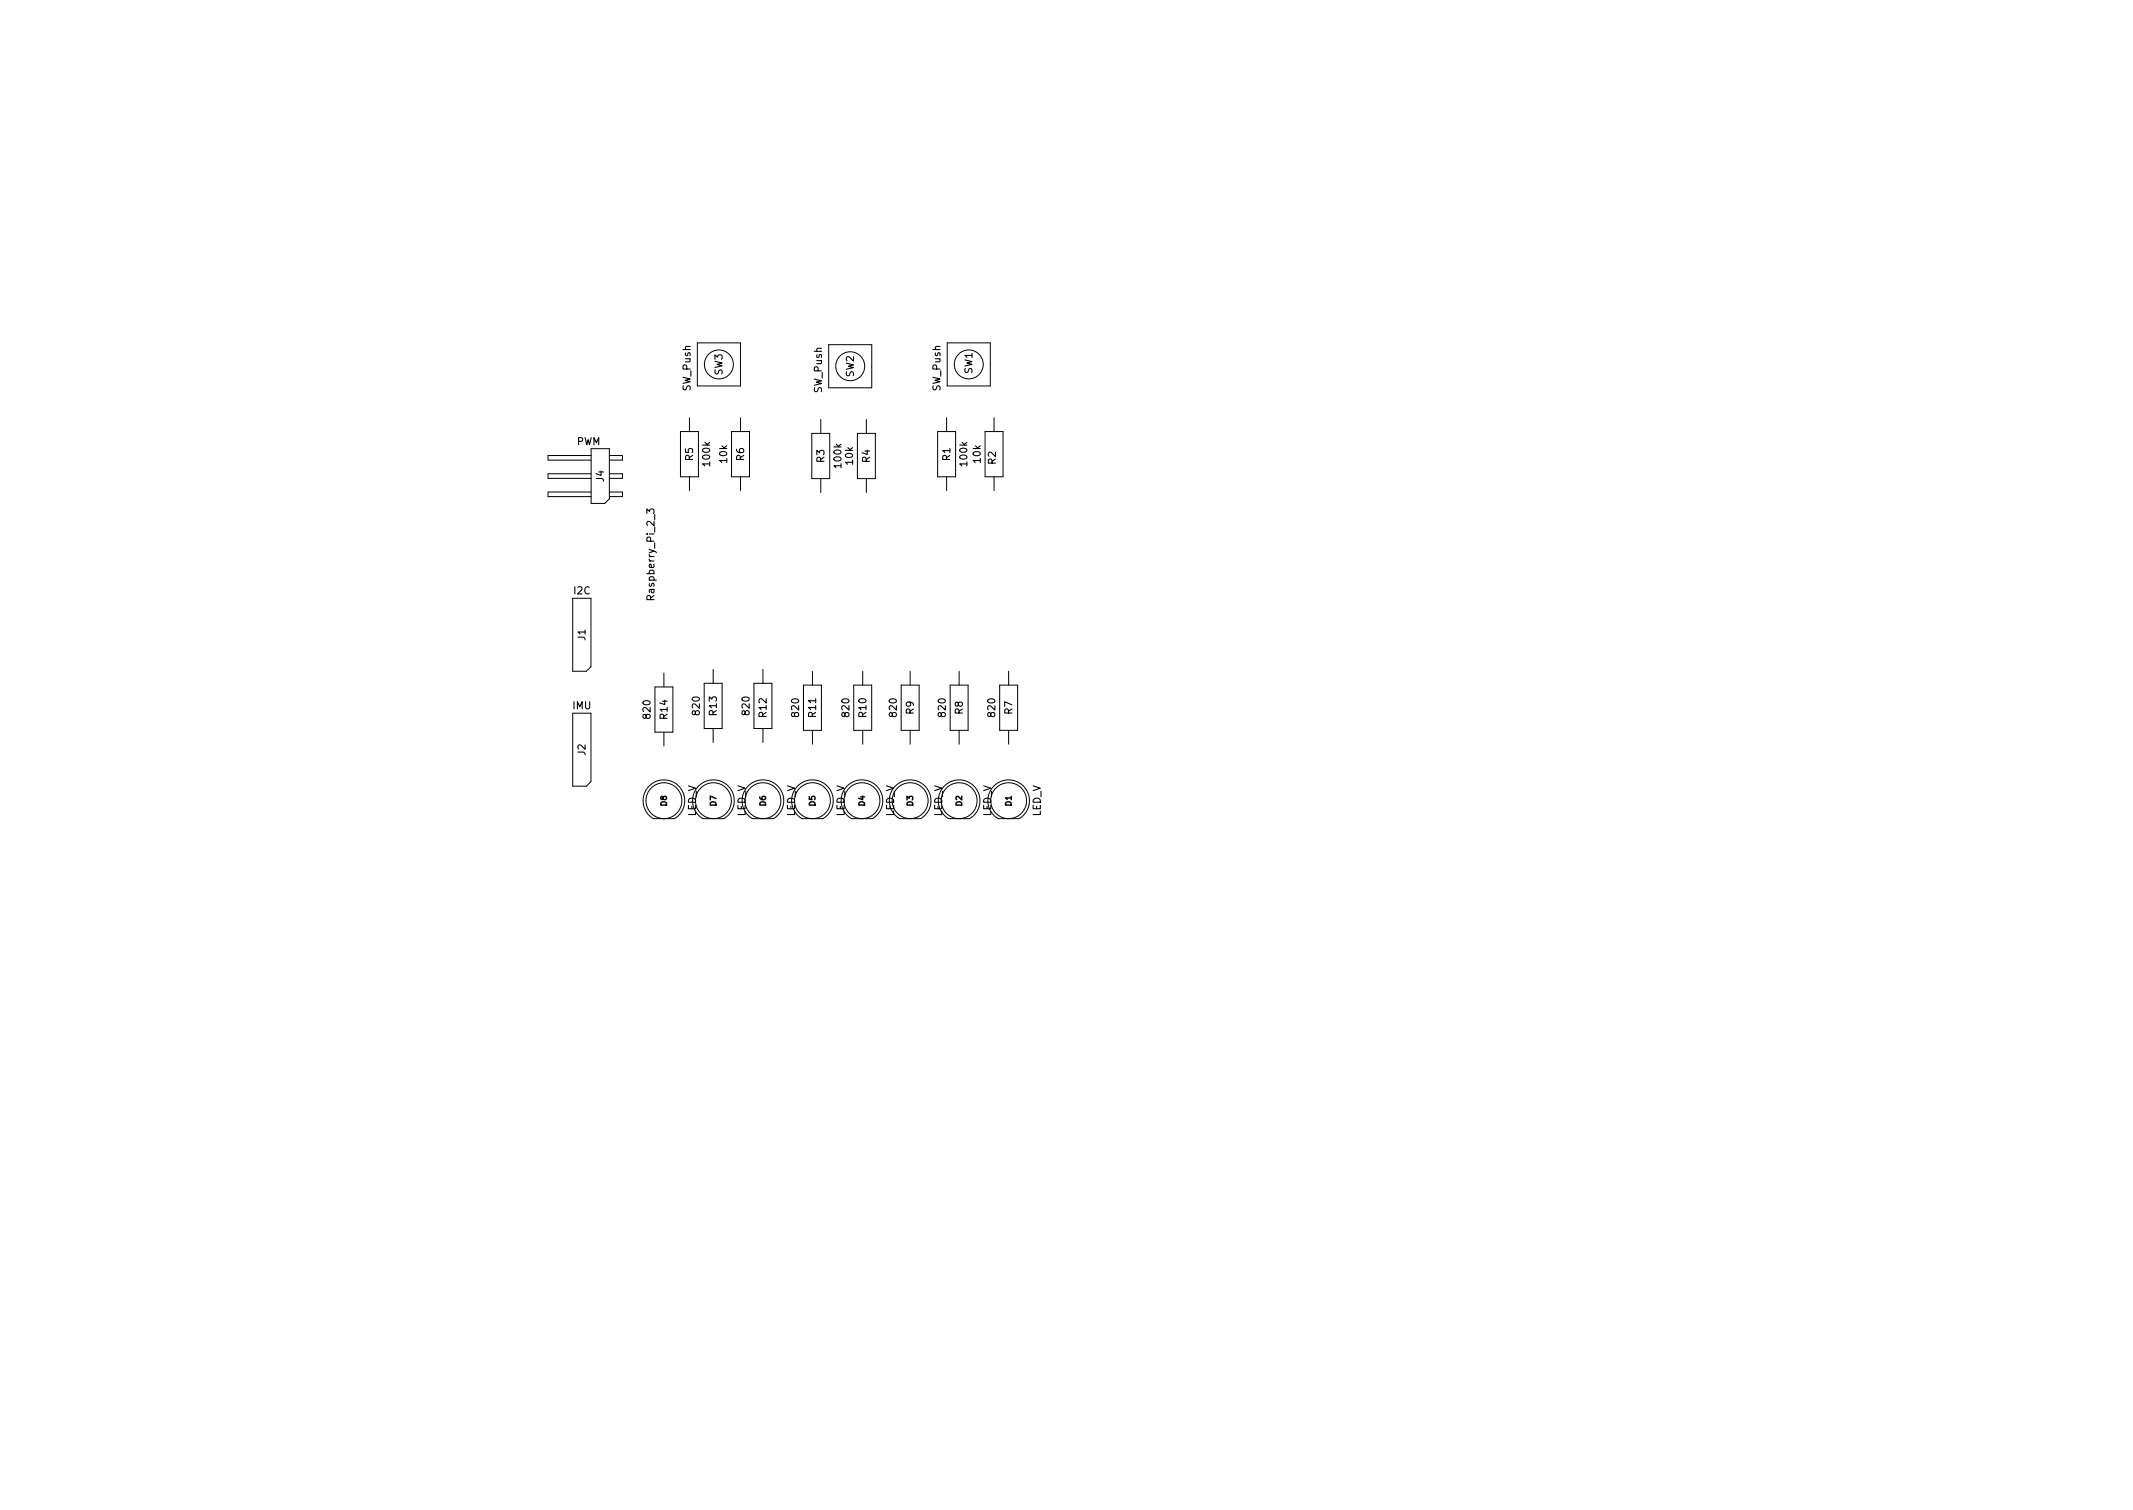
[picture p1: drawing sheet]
<svg xmlns="http://www.w3.org/2000/svg" width="297mm" height="210mm" viewBox="0 0 297 210" stroke-linecap="round" stroke-linejoin="round" font-family="sans-serif">
<defs><g id="words">
<g font-size="1.4">
<text x="100.6" y="52.3" transform="rotate(-90 100.6 52.3)">SW3</text>
<text x="118.9" y="52.5" transform="rotate(-90 118.9 52.5)">SW2</text>
<text x="135.4" y="52" transform="rotate(-90 135.4 52)">SW1</text>
<text x="96.2" y="54.5" transform="rotate(-90 96.2 54.5)">SW_Push</text>
<text x="114.5" y="54.7" transform="rotate(-90 114.5 54.7)">SW_Push</text>
<text x="131" y="54.5" transform="rotate(-90 131 54.5)">SW_Push</text>
<text x="80.3" y="62">PWM</text>
<text x="96.5" y="64.1" transform="rotate(-90 96.5 64.1)">R5</text>
<text x="98.9" y="64.8" transform="rotate(-90 98.9 64.8)">100k</text>
<text x="101.3" y="64.4" transform="rotate(-90 101.3 64.4)">10k</text>
<text x="103.6" y="64.1" transform="rotate(-90 103.6 64.1)">R6</text>
<text x="114.8" y="64.4" transform="rotate(-90 114.8 64.4)">R3</text>
<text x="117.2" y="65" transform="rotate(-90 117.2 65)">100k</text>
<text x="118.8" y="64.7" transform="rotate(-90 118.8 64.7)">10k</text>
<text x="121.2" y="64.4" transform="rotate(-90 121.2 64.4)">R4</text>
<text x="132.3" y="64.1" transform="rotate(-90 132.3 64.1)">R1</text>
<text x="134.7" y="64.8" transform="rotate(-90 134.7 64.8)">100k</text>
<text x="136.6" y="64.4" transform="rotate(-90 136.6 64.4)">10k</text>
<text x="138.7" y="64.6" transform="rotate(-90 138.7 64.6)">R2</text>
<text x="84.1" y="67.1" transform="rotate(-90 84.1 67.1)">J4</text>
<text x="79.9" y="82.7">I2C</text>
<text x="91.1" y="83.2" transform="rotate(-90 91.1 83.2)">Raspberry_Pi_2_3</text>
<text x="81.5" y="89.2" transform="rotate(-90 81.5 89.2)">J1</text>
<text x="79.7" y="98.7">IMU</text>
<text x="90.6" y="100" transform="rotate(-90 90.6 100)">820</text>
<text x="93" y="100.1" transform="rotate(-90 93 100.1)">R14</text>
<text x="97.4" y="99.5" transform="rotate(-90 97.4 99.5)">820</text>
<text x="99.8" y="99.6" transform="rotate(-90 99.8 99.6)">R13</text>
<text x="104.4" y="99.5" transform="rotate(-90 104.4 99.5)">820</text>
<text x="106.7" y="99.8" transform="rotate(-90 106.7 99.8)">R12</text>
<text x="111.3" y="99.7" transform="rotate(-90 111.3 99.7)">820</text>
<text x="113.6" y="99.8" transform="rotate(-90 113.6 99.8)">R11</text>
<text x="118.3" y="99.7" transform="rotate(-90 118.3 99.7)">820</text>
<text x="120.6" y="99.8" transform="rotate(-90 120.6 99.8)">R10</text>
<text x="124.9" y="99.7" transform="rotate(-90 124.9 99.7)">820</text>
<text x="127.2" y="99.4" transform="rotate(-90 127.2 99.4)">R9</text>
<text x="131.7" y="99.7" transform="rotate(-90 131.7 99.7)">820</text>
<text x="134.1" y="99.4" transform="rotate(-90 134.1 99.4)">R8</text>
<text x="138.6" y="99.7" transform="rotate(-90 138.6 99.7)">820</text>
<text x="141" y="99.4" transform="rotate(-90 141 99.4)">R7</text>
<text x="81.5" y="105.2" transform="rotate(-90 81.5 105.2)">J2</text>
<text x="96.9" y="113.7" transform="rotate(-90 96.9 113.7)">LED_V</text>
<text x="103.8" y="113.7" transform="rotate(-90 103.8 113.7)">LED_V</text>
<text x="110.7" y="113.7" transform="rotate(-90 110.7 113.7)">LED_V</text>
<text x="117.6" y="113.7" transform="rotate(-90 117.6 113.7)">LED_V</text>
<text x="124.5" y="113.7" transform="rotate(-90 124.5 113.7)">LED_V</text>
<text x="131.2" y="113.7" transform="rotate(-90 131.2 113.7)">LED_V</text>
<text x="138" y="113.7" transform="rotate(-90 138 113.7)">LED_V</text>
<text x="144.9" y="113.7" transform="rotate(-90 144.9 113.7)">LED_V</text>
</g>
<g font-size="1.1">
<text x="92.9" y="112.2" transform="rotate(-90 92.9 112.2)">D8</text>
<text x="99.8" y="112.2" transform="rotate(-90 99.8 112.2)">D7</text>
<text x="106.6" y="112.2" transform="rotate(-90 106.6 112.2)">D6</text>
<text x="113.5" y="112.2" transform="rotate(-90 113.5 112.2)">D5</text>
<text x="120.4" y="112.2" transform="rotate(-90 120.4 112.2)">D4</text>
<text x="127.1" y="112.2" transform="rotate(-90 127.1 112.2)">D3</text>
<text x="134" y="112.2" transform="rotate(-90 134 112.2)">D2</text>
<text x="140.9" y="112.2" transform="rotate(-90 140.9 112.2)">D1</text>
</g>
</g></defs>
<g fill="none" stroke="#000" stroke-width=".14">
<path d="M96 58.2v1.9M97.1 47.7h6v6h-6zM103.1 58.2v1.9M114.3 58.4v1.9M115.4 48h6v6h-6zM120.6 58.4v1.9M131.8 58.2v1.9M131.9 47.7h6v6h-6zM138.4 58.2v1.9M82.3 62.5h2.6v7l-.7 .6h-1.9zM82.3 68.5h-6v.6h6M82.3 63.4h-6v.7h6"/>
<path d="M82.3 66h-6v.6h6M84.9 68.5h1.8v.6h-1.8M84.9 63.4h1.8v.7h-1.8M84.9 66h1.8v.6h-1.8M94.8 60.1h2.5v6.3h-2.5zM96 66.4v1.9M101.9 60.1h2.5v6.3h-2.5zM103.1 66.4v1.9M113.1 60.3h2.4v6.3h-2.4zM114.3 66.6v2M119.4 60.3h2.5v6.3h-2.5zM120.6 66.6v2"/>
<path d="M130.6 60.1h2.5v6.3h-2.5zM131.8 66.4v1.9M137.2 60.1h2.5v6.3h-2.5zM138.4 66.4v1.9M79.8 99.3h2.5v9.5l-.6 .7h-1.9zM79.8 83.3h2.5v9.5l-.6 .7h-1.9zM91.2 95.7h2.5v6.3h-2.5zM92.5 93.7v2M98.1 95.1h2.5v6.3h-2.5zM99.3 93.2v1.9M105 95.1h2.5v6.3h-2.5zM106.2 93.2v1.9"/>
<path d="M111.9 95.4h2.5v6.3h-2.5zM113.1 93.5v1.9M118.9 95.4h2.5v6.3h-2.5zM120.1 93.5v1.9M125.5 95.4h2.5v6.3h-2.5zM126.7 93.5v1.9M132.3 95.4h2.5v6.3h-2.5zM133.6 93.5v1.9M139.2 95.4h2.5v6.3h-2.5zM140.5 93.5v1.9M90.4 109.5a2.9 2.9 0 0 1 4.3 .2 2.9 2.9 0 0 1-.8 4.3h-2.9a2.9 2.9 0 0 1-.6-4.5zM92.5 102v1.9"/>
<path d="M97.3 109.5a2.9 2.9 0 0 1 4.3 .2 2.9 2.9 0 0 1-.8 4.3h-2.9a2.9 2.9 0 0 1-.6-4.5zM99.3 101.4v2M104.2 109.5a2.9 2.9 0 0 1 4.3 .2 2.9 2.9 0 0 1-.8 4.3h-2.9a2.9 2.9 0 0 1-.6-4.5zM106.2 101.4v2M111.1 109.5a2.9 2.9 0 0 1 4.3 .2 2.9 2.9 0 0 1-.8 4.3h-2.9a2.9 2.9 0 0 1-.6-4.5zM113.1 101.7v1.9M118 109.5a2.9 2.9 0 0 1 4.3 .2 2.9 2.9 0 0 1-.8 4.3h-2.9a2.9 2.9 0 0 1-.6-4.5zM120.1 101.7v1.9M124.7 109.5a2.9 2.9 0 0 1 4.3 .2 2.9 2.9 0 0 1-.8 4.3h-2.9a2.9 2.9 0 0 1-.6-4.5zM126.7 101.7v1.9M131.5 109.5a2.9 2.9 0 0 1 4.4 .2 2.9 2.9 0 0 1-.9 4.3h-2.9a2.9 2.9 0 0 1-.6-4.5zM133.6 101.7v1.9"/>
<path d="M138.4 109.5a2.9 2.9 0 0 1 4.3 .2 2.9 2.9 0 0 1-.8 4.3h-2.9a2.9 2.9 0 0 1-.6-4.5zM140.5 101.7v1.9"/>
<circle cx="100.1" cy="50.7" r="2.02"/>
<circle cx="118.4" cy="51" r="2.02"/>
<circle cx="134.9" cy="50.7" r="2.02"/>
<circle cx="92.5" cy="111.5" r="2.5"/>
<circle cx="99.4" cy="111.5" r="2.5"/>
<circle cx="106.2" cy="111.5" r="2.5"/>
<circle cx="113.1" cy="111.5" r="2.5"/>
<circle cx="120" cy="111.5" r="2.5"/>
<circle cx="126.7" cy="111.5" r="2.5"/>
<circle cx="133.6" cy="111.5" r="2.5"/>
<circle cx="140.5" cy="111.5" r="2.5"/>
</g>
<use href="#words"/>
</svg>
